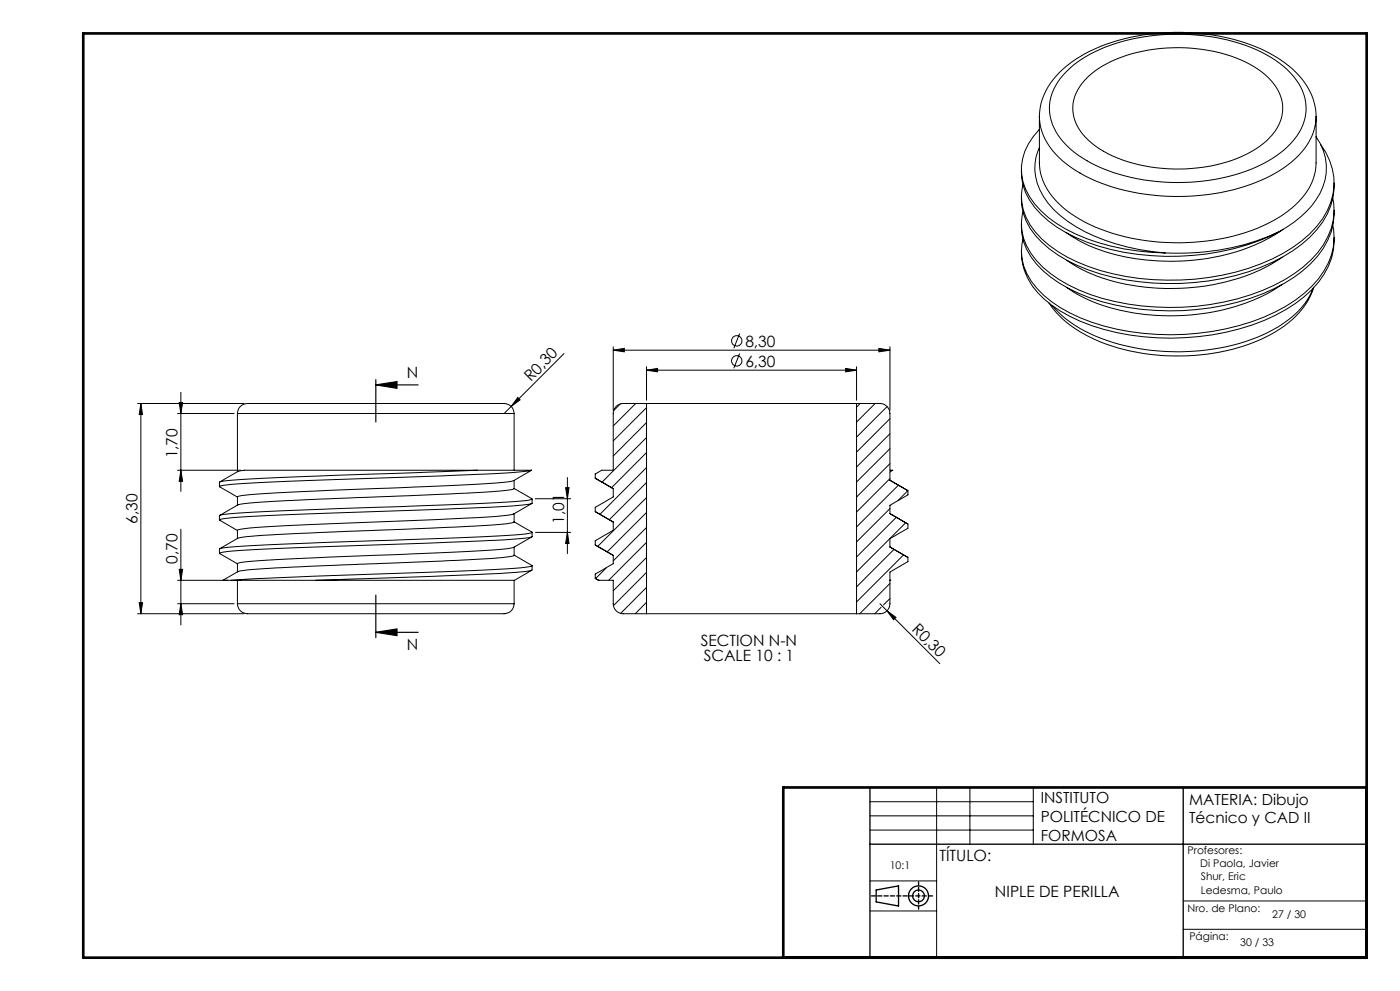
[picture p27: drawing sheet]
<svg xmlns="http://www.w3.org/2000/svg" width="420mm" height="297mm" viewBox="0 0 420 297" stroke-linecap="round" stroke-linejoin="round" font-family="sans-serif">
<defs><g id="words">
<g font-size="4.7">
<text x="223.6" y="103.8">8,30</text>
<text x="122.1" y="113.2">N</text>
<text x="223.6" y="109.8">6,30</text>
<text x="159.2" y="114.6" transform="rotate(-45 159.2 114.6)">R0,30</text>
<text x="53.3" y="137.4" transform="rotate(-90 53.3 137.4)">1,70</text>
<text x="41.3" y="156.9" transform="rotate(-90 41.3 156.9)">6,30</text>
<text x="169.2" y="156.9" transform="rotate(-90 169.2 156.9)">1,01</text>
<text x="53.3" y="168.9" transform="rotate(-90 53.3 168.9)">0,70</text>
<text x="273.3" y="188.9" transform="rotate(45 273.3 188.9)">R0,30</text>
<text x="122.1" y="194.8">N</text>
<text x="210.2" y="193.6">SECTION N-N</text>
<text x="211.1" y="198.1">SCALE 10 : 1</text>
<text x="281.8" y="257.9">TÍTULO:</text>
<text x="298.5" y="268.7">NIPLE DE PERILLA</text>
</g>
<g font-size="4.6">
<text x="312.2" y="240.8">INSTITUTO</text>
<text x="356.7" y="241.1">MATERIA: Dibujo</text>
<text x="312.2" y="246.4">POLITÉCNICO DE</text>
<text x="312.2" y="252">FORMOSA</text>
<text x="356.7" y="246.7">Técnico y CAD II</text>
</g>
<g font-size="3.2">
<text x="356.3" y="255.9">Profesores:</text>
<text x="266.9" y="260.5">10:1</text>
<text x="360.1" y="260">Di Paola, Javier</text>
<text x="360.3" y="263.9">Shur, Eric</text>
<text x="360.3" y="268">Ledesma, Paulo</text>
<text x="356.3" y="273.3">Nro. de Plano:</text>
<text x="381.7" y="275.1">27 / 30</text>
<text x="356.8" y="281.9">Página:</text>
<text x="372.1" y="283.4">30 / 33</text>
</g>
</g></defs>
<g fill="none" stroke="#000" stroke-width=".3">
<path d="M311.8 34.9a19.9 19.9 0 0 1 8.3-15.3 51 51 0 0 1 28.4-9.7 60.3 60.3 0 0 1 34.1 7.1 23.1 23.1 0 0 1 11.9 14.9l.3 3M311.8 34.9v13.9a17.8 17.8 0 0 0 6.9 13.2 50.1 50.1 0 0 0 27 10.4 63.5 63.5 0 0 0 36.4-6.4 24.5 24.5 0 0 0 11.9-12.4l.6-2.3 .2-2.4v-14M311.8 38.8a15.9 15.9 0 0 0-1.4 22.3 36.1 36.1 0 0 0 15.6 10.4 70.7 70.7 0 0 0 23.5 4.3M311.8 34.9a18.2 18.2 0 0 0 8.1 14.2 53.4 53.4 0 0 0 29.8 9.7 61.3 61.3 0 0 0 33.7-7.4 22.9 22.9 0 0 0 10.9-12.6l.5-3.9M319.8 21.6a41.4 41.4 0 0 1 22.9-10.5 60.3 60.3 0 0 1 37.1 5.3 22.9 22.9 0 0 1 11.4 11.9 14.8 14.8 0 0 1-4.8 15.6 44.2 44.2 0 0 1-25.4 10.4 58.6 58.6 0 0 1-34.9-6.1 21 21 0 0 1-11-13.3 14.8 14.8 0 0 1 4.7-13.3zM326.3 23.1a36.1 36.1 0 0 1 20.1-8.4 48.2 48.2 0 0 1 29.8 5.3 16.3 16.3 0 0 1 8.6 11.3 13.6 13.6 0 0 1-6 11.8 42.6 42.6 0 0 1-26.6 7.6 41.2 41.2 0 0 1-24.6-7.8 13 13 0 0 1-5.5-12.9l.7-2.1 1.1-1.9zM306.4 50.8a16.7 16.7 0 0 0 5.9 13.4 43.6 43.6 0 0 0 21 10.6 77.2 77.2 0 0 0 47.5-3.9l2.9-1.4M311.8 44.2a14.9 14.9 0 0 0 1.3 14.8 32.1 32.1 0 0 0 15.2 11.7 67 67 0 0 0 21.2 5.1M394.8 41a16.3 16.3 0 0 1-1.3 20.7 34.1 34.1 0 0 1-9.8 7.8M396.2 43.3a18.7 18.7 0 0 1-1.2 24.6 47.6 47.6 0 0 1-24.3 13.7 75.8 75.8 0 0 1-47.5-3.1 32.1 32.1 0 0 1-14.2-11.1 14.9 14.9 0 0 1-2.1-12M399.8 59.5a19.7 19.7 0 0 1-6.6 18.5 52.8 52.8 0 0 1-26 12.5 76.2 76.2 0 0 1-43.6-3.6 33 33 0 0 1-14.4-11 14.7 14.7 0 0 1-2.3-12.4M400.2 54.8a20.4 20.4 0 0 1-7.3 16.4 53.5 53.5 0 0 1-26.3 12.3 75.6 75.6 0 0 1-43.4-4 32.1 32.1 0 0 1-14.2-11.1 15.9 15.9 0 0 1-2.6-9.5"/>
<path d="M383.7 69.5a72.2 72.2 0 0 1-34.2 6.3M384.7 77.1a48 48 0 0 1-13.5 6.4l-9 2.1a66.4 66.4 0 0 1-36.3-4.2l-2.9-1.5-3-1.9M384.9 68.8a59.2 59.2 0 0 1-29.7 9.4 60.4 60.4 0 0 1-29.1-4.9l-6.1-3.5M399.8 67.6a18.4 18.4 0 0 1-4.3 16 45.6 45.6 0 0 1-23.8 14 75.9 75.9 0 0 1-47.6-2.4 31.4 31.4 0 0 1-16-13.1 14.3 14.3 0 0 1-1.2-10.4M400.2 63a20.1 20.1 0 0 1-7 16 52.8 52.8 0 0 1-26 12.5 76.2 76.2 0 0 1-43.6-3.6 33 33 0 0 1-14.4-11 15.7 15.7 0 0 1-2.8-9.8M400.2 71.2a19.1 19.1 0 0 1-4.7 13.4 46.3 46.3 0 0 1-23.8 14 75.9 75.9 0 0 1-47.6-2.3 32.1 32.1 0 0 1-15-11.5 17 17 0 0 1-2.7-9.6M221.9 99.9l-1.8 4.5M384.7 85.2a57.5 57.5 0 0 1-26.7 9.1 73.1 73.1 0 0 1-18.8-.7l-7.6-1.8a42 42 0 0 1-10.3-4.7l-1.4-1M393.9 86.4a23.4 23.4 0 0 1-10.5 11.6 63.2 63.2 0 0 1-39.8 6.8 49.6 49.6 0 0 1-24.9-10.1l-3-3.1M394.1 86.2a25.1 25.1 0 0 1-13 14.1 64.4 64.4 0 0 1-45.9 3.9 38 38 0 0 1-19.2-11.6l-1.3-1.8M54.3 117.6v29.7M155.3 119.1l.7 .7-2.6 2z"/>
<path d="M169.2 106l-18 17.9M184 104.9l3.3-.5v1zM184 103.9v19M184 104.9h83M194 110.9l3.3-.5v1zM194 109.9v10M194 110.9h63M221.9 105.9l-1.8 4.5M253.7 110.4l3.3 .5-3.3 .5zM257 109.9v10M263.7 104.4l3.3 .5-3.3 .5zM267 103.9v19"/>
<path d="M41.3 120.9h31.9M42.3 120.9l.5 3.3h-1zM42.3 120.9v63M53.3 123.9h16.9M53.8 120.6h1l-.5 3.3zM71.2 123.9a3.5 3.5 0 0 1 4.4-3h74.7a3.3 3.3 0 0 1 3.9 3M71.2 123.9h83M71.2 123.9v17.5M154.2 123.9v17M186.1 121.1l-2 1.9M190.7 120.9l-6.7 6.8M194 120.9h-7a2.99 2.99 0 0 0-3 3v17h-3.5l-1.9 1.2v1.2"/>
<path d="M194 120.9h63M194 120.9v63M194 122.2l-10 9.9M194 126.6l-10 10.1M194 131.1l-13.4 13.4M194 135.6l-10.5 10.6M257 120.9h7a3 3 0 0 1 3 3v17h.8l-.8 .5v2.5M257 120.9v63M258.1 120.9l-1.1 1.1M262.5 120.9l-5.5 5.6M266.1 121.8l-9.1 9.2M267 125.5l-10 10"/>
<path d="M267 130l-10 10M267 134.5l-10 10M267 139l-10 10M53.3 140.9h19M54.3 140.9l.5 3.3h-1zM54.3 158.6v28.7M71.2 148.9v2.5M143.1 140.9l-22.7 .9a1081.4 1081.4 0 0 0-53.5 2.4l-1.1 .3v1.3M143.1 140.9h-62.5a34.8 34.8 0 0 0-9.3 .4l-5.4 3.2M143.1 140.9h16.4M154.2 146.4l5.4 3.1a3 3 0 0 1-2.3 .6 2585.3 2585.3 0 0 1-72.2 3l-6.2 .2a63 63 0 0 0-13.1 1.2v1.3M154.2 154v2.5l-3.8 .6-13.8 .9-47.5 1.9a116.8 116.8 0 0 0-17.4 1.3l-5.8 3.3a226.7 226.7 0 0 1 27-1.7l12.1-.5a1261.3 1261.3 0 0 0 52.5-2.2l1.8-.4 .3-.2-5.4-3.1"/>
<path d="M154.2 146.4a54.6 54.6 0 0 1-10.4 1.2l-51.8 2.2-16.2 .9-4.3 .5-5.6 3.3M154.2 144v2.4M159.5 140.9a136.5 136.5 0 0 1-19.7 1.4l-19.4 .7a1158.2 1158.2 0 0 0-52.5 2.3l-2.1 .5 5.4 3.2M159.5 140.9l-5.4 3.1a100.8 100.8 0 0 1-16.6 1.4l-17 .8a930.1 930.1 0 0 0-48.1 2.4l-1.1 .3M159.6 150.9l-5.5 3.1a89.7 89.7 0 0 1-16.6 1.4l-17 .7a869.5 869.5 0 0 0-48.1 2.5l-1.1 .3-.1 2.5M159.6 149.6v1.2a38.8 38.8 0 0 1-10.3 1.1l-28.3 1.1a1210.2 1210.2 0 0 0-52.9 2.3 2.86 2.86 0 0 0-2.2 .6l5.3 3.1M159.6 159.6v1.3a120.4 120.4 0 0 1-18.8 1.4l-19.3 .7a1110.8 1110.8 0 0 0-54.4 2.4l-1.3 .4 5.4 3.2M160.6 149.5h10.6M160.7 159.6h10.5M169.7 146.2h1l-.5 3.3zM170.2 143.1v22.8M170.2 159.6l.5 3.3h-1z"/>
<path d="M178.6 143.3l5.4 3.2M178.6 153.3l5.4 3.2M178.6 143.3l5.4 3.1v2.5l-5.4 3.1v1.3M178.6 153.3l5.4 3.1v2.5l-5.4 3.2v1.2M194 140.1l-14 14M194 144.6l-11.2 11.1M194 149.1l-14.7 14.7M194 153.6l-11.8 11.8M194 158.1l-10 10M267 143.9l5.1 3M267 153.9l5.1 3M267 143.9l5.4 3.2v1.2l-5.4 3.1v2.5l5.4 3.2v1.2l-5.4 3.1v2.5"/>
<path d="M267 143.4l-10 10.1M267 152.4l-10 10M268.9 155l-11.9 11.9M269.5 145.4l-12.5 12.5M271.7 156.7l-14.7 14.7M272.4 147l-3 3M53.3 173.9h15.1M53.8 170.6h1l-.5 3.3zM65.8 164.6v1.2M69.4 173.9h25.4M71.2 168.9v2.5M71.2 173.9v7"/>
<path d="M94.8 173.9l10.8-.4a1205 1205 0 0 0 52.1-2.2l1.9-.4-5.3 3.1zM154.2 166.4l5.4 3.2a55.3 55.3 0 0 1-12.3 1.1l-53.9 2-24 1.2M154.2 164v2.5a62.4 62.4 0 0 1-12 1.2l-47.7 1.9-19.1 1.1-3.9 .6-4.6 2.6h2.5M154.2 173.9v7M159.6 160.9l-5.5 3.1a100.8 100.8 0 0 1-16.6 1.4l-17 .8a930.1 930.1 0 0 0-48.1 2.4l-1.1 .3M159.6 169.5v1.3M178.6 163.3l5.4 3.2M178.6 163.3l5.4 3.1v2.5l-5.4 3.1v1.3M178.6 173.3l1 .6M178.6 173.3l.1 .1M178.6 173.4l1 .6 4.4-.1v7a2.99 2.99 0 0 0 3 3h7M181.9 170.1l-3.2 3.3"/>
<path d="M194 162.6l-11.4 11.3M194 167.1l-10 10M194 171.6l-10 9.9M194 176l-7.8 7.8M267 173.9h.1M267 163.9l5.1 3M267 163.9l5.4 3.2v1.2l-5.4 3.1v9.5a2.99 2.99 0 0 1-3 3h-7M267 174.9l-9.1 9M267 179.4l-2 1.9M268.2 164.6l-11.2 11.3M271.1 166.3l-14.1 14.1M41.3 183.9h31.9"/>
<path d="M41.8 180.6h1l-.5 3.3zM53.3 180.9h16.9M54.3 180.9l.5 3.3h-1zM71.2 180.9a3.4 3.4 0 0 0 4.2 3h66.4a60.5 60.5 0 0 0 10.6-.2 2.9 2.9 0 0 0 1.8-2.8M71.2 180.9h83M194 183.9h63M194 180.5l-3.4 3.4M264 180.9l17.9 18M264.3 182l-1.9 1.9M266.1 183.1l2.7 1.9-.7 .7zM281 236v51M291 236v17"/>
<path d="M310 236v17M261 240.3h49M261 244.5h49M261 248.8h49M261 264h20M261 273h20M355 270h55M355 278.5h55"/>
<circle cx="221" cy="102.2" r="1.55"/>
<circle cx="221" cy="108.2" r="1.55"/>
</g>
<path d="M112.7 115.4h12.7M112.7 113.8v12.7M112.7 115.4l6.4-1v2zM112.7 178.4v12.7M112.7 189.5h12.7M112.7 189.5l6.4-1v2z" fill="none" stroke="#000" stroke-width=".35"/>
<g fill="none" stroke="#000" stroke-width=".4">
<path d="M261 236v51M355 236v51M261 253h149M262.9 266.7l6.7-1.2v6l-6.7-1.2z"/>
<circle cx="275.5" cy="268.5" r="3"/>
<circle cx="275.5" cy="268.5" r="1.74"/>
</g>
<path d="M275.6 264.3v8.2" fill="none" stroke="#000" stroke-width=".4" stroke-dasharray="1.3 .6" stroke-dashoffset=".4"/>
<path d="M279.8 268.5h-18.4" fill="none" stroke="#000" stroke-width=".4" stroke-dasharray="1.3 .6"/>
<path d="M25 10h385v277h-385zM410 236h-175v51" fill="none" stroke="#000" stroke-width=".8"/>
<g fill="#000">
<path d="M155.3 119.1l.7 .7-2.6 2zM266.1 183.1l2.7 1.9-.7 .7z"/>
<path d="M112.7 115.4l6.4-1v2zM112.7 189.5l6.4-1v2z"/>
<path d="M184 104.9l3.3-.5v1zM263.7 104.4l3.3 .5-3.3 .5z"/>
<path d="M194 110.9l3.3-.5v1zM253.7 110.4l3.3 .5-3.3 .5z"/>
<path d="M42.3 120.9l.5 3.3h-1zM41.8 180.6h1l-.5 3.3zM169.7 146.2h1l-.5 3.3zM170.2 159.6l.5 3.3h-1zM53.8 170.6h1l-.5 3.3zM54.3 180.9l.5 3.3h-1z"/>
<path d="M54.3 140.9l.5 3.3h-1zM53.8 120.6h1l-.5 3.3z"/>
</g>
<use href="#words"/>
</svg>
